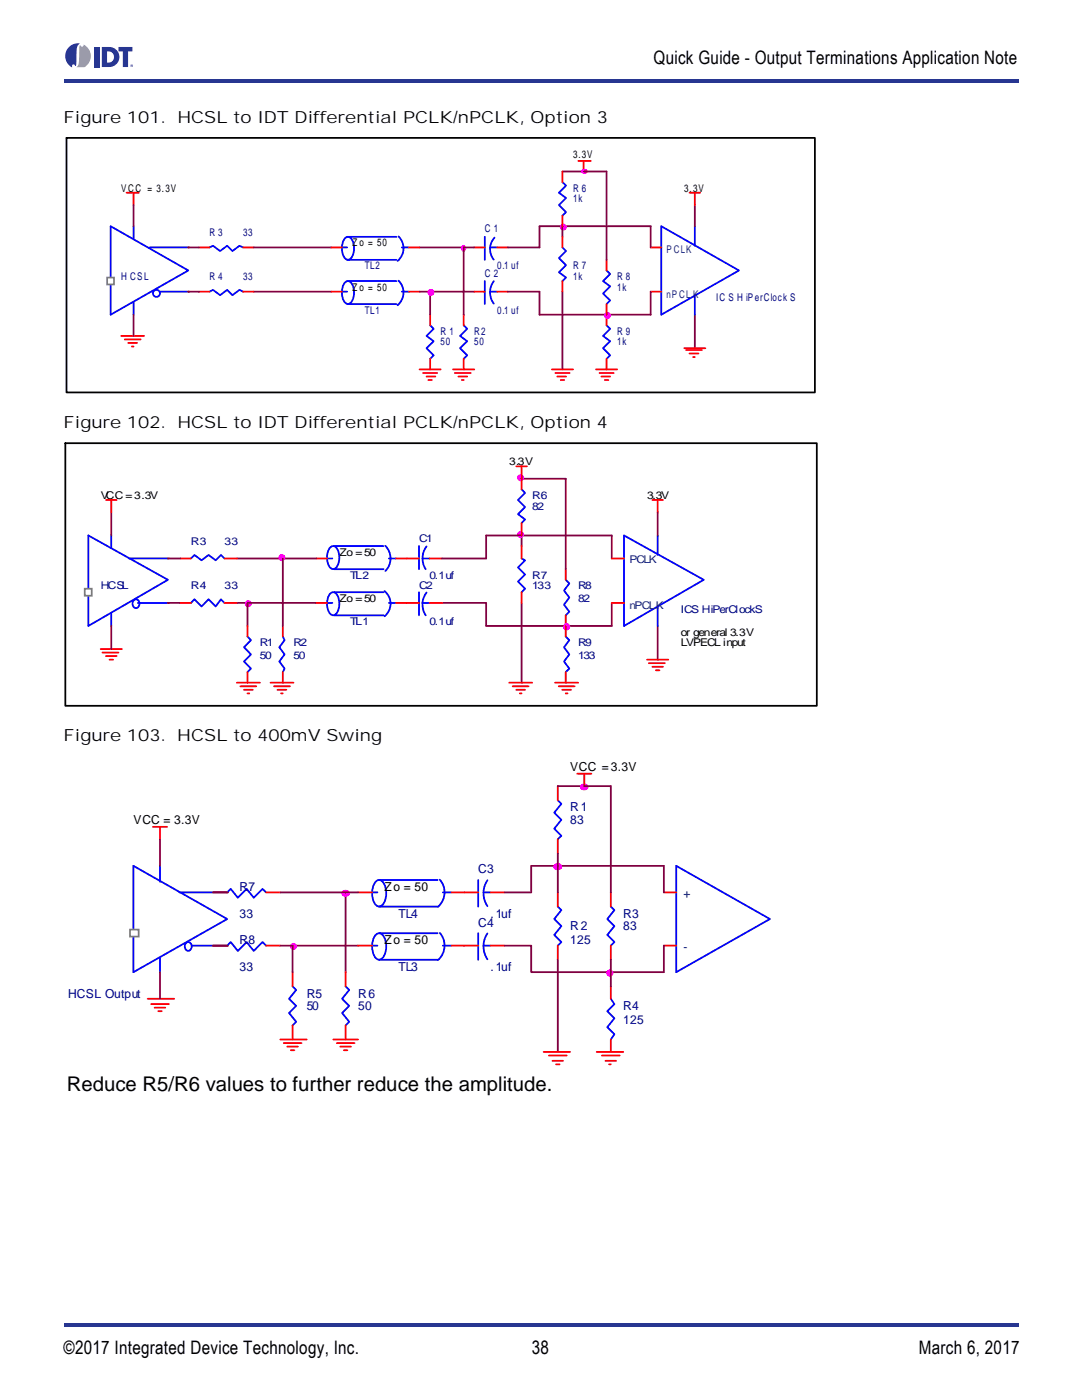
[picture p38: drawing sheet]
<svg xmlns="http://www.w3.org/2000/svg" width="216mm" height="279mm" viewBox="0 0 216 279" stroke-linecap="round" stroke-linejoin="round" font-family="sans-serif">
<defs><g id="words">
<text font-size="4" x="13.4" y="217.7">Reduce R5/R6 values to further reduce the amplitude.</text>
<g font-size="3.7">
<text x="130.4" y="12.9">Quick Guide - Output Terminations Application Note</text>
<text x="12.7" y="270.3">©2017 Integrated Device Technology, Inc.</text>
<text x="106.1" y="270.3">38</text>
<text x="183.4" y="270.3">March 6, 2017</text>
</g>
<g font-size="3.3">
<text x="12.7" y="24.6">Figure 101. HCSL to IDT Differential PCLK/nPCLK, Option 3</text>
<text x="12.7" y="85.4">Figure 102. HCSL to IDT Differential PCLK/nPCLK, Option 4</text>
<text x="12.7" y="147.8">Figure 103. HCSL to 400mV Swing</text>
</g>
<g font-size="2.5">
<text x="113.8" y="153.8">VCC = 3.3V</text>
<text x="26.6" y="164.4">VCC = 3.3V</text>
<text x="76.7" y="177.8">Zo = 50</text>
<text x="76.7" y="188.5">Zo = 50</text>
</g>
<g font-size="2.5" fill="#000080">
<text x="113.8" y="161.9">R1</text>
<text x="113.8" y="164.4">83</text>
<text x="47.8" y="177.8">R7</text>
<text x="95.4" y="174.3">C3</text>
<text x="47.8" y="183.2">33</text>
<text x="79.5" y="183.2">TL4</text>
<text x="95.4" y="184.9">C4</text>
<text x="97.9" y="183.2">.1uf</text>
<text x="113.8" y="185.6">R2</text>
<text x="124.4" y="183.2">R3</text>
<text x="124.4" y="185.6">83</text>
<text x="47.8" y="188.5">R8</text>
<text x="113.8" y="188.5">125</text>
<text x="47.8" y="193.8">33</text>
<text x="79.5" y="193.8">TL3</text>
<text x="97.9" y="193.8">.1uf</text>
<text x="13.6" y="199.1">HCSL Output</text>
<text x="61.2" y="199.1">R5</text>
<text x="61.2" y="201.5">50</text>
<text x="71.4" y="199.1">R6</text>
<text x="71.4" y="201.5">50</text>
<text x="124.4" y="201.5">R4</text>
<text x="124.4" y="204.4">125</text>
</g>
<g font-size="2.5" fill="#004080">
<text x="136.4" y="179.3">+</text>
<text x="136.4" y="189.9">-</text>
</g>
<g font-size="2.1">
<text x="114.3" y="31.5">3.3V</text>
<text x="24.2" y="38.2">VCC = 3.3V</text>
<text x="136.5" y="38.2">3.3V</text>
<text x="70.3" y="49.2">Z o = 50</text>
<text x="70.3" y="58">Z o = 50</text>
<text x="101.6" y="92.8">3.3V</text>
<text x="20.1" y="99.6">VCC = 3.3V</text>
<text x="129.1" y="99.6">3.3V</text>
<text x="67.7" y="110.9">Zo = 50</text>
<text x="67.7" y="120.1">Zo = 50</text>
<text x="135.8" y="126.8">or general 3.3V</text>
<text x="135.8" y="128.9">LVPECL input</text>
</g>
<g font-size="2.1" fill="#000080">
<text x="114.3" y="38.2">R 6</text>
<text x="114.3" y="40.4">1k</text>
<text x="41.8" y="47.1">R 3</text>
<text x="48.5" y="47.1">33</text>
<text x="96.7" y="46.4">C 1</text>
<text x="72.8" y="53.8">TL2</text>
<text x="99.2" y="53.8">0.1 uf</text>
<text x="114.3" y="53.8">R 7</text>
<text x="24.2" y="55.9">H CSL</text>
<text x="41.8" y="55.9">R 4</text>
<text x="48.5" y="55.9">33</text>
<text x="96.7" y="55.2">C 2</text>
<text x="114.3" y="55.9">1k</text>
<text x="123.1" y="55.9">R 8</text>
<text x="123.1" y="58">1k</text>
<text x="72.8" y="62.6">TL1</text>
<text x="99.2" y="62.6">0.1 uf</text>
<text x="142.9" y="60.1">IC S H iPerClock S</text>
<text x="87.9" y="66.8">R 1</text>
<text x="87.9" y="68.9">50</text>
<text x="94.6" y="66.8">R2</text>
<text x="94.6" y="68.9">50</text>
<text x="123.1" y="66.8">R 9</text>
<text x="123.1" y="68.9">1k</text>
<text x="106.2" y="99.6">R6</text>
<text x="106.2" y="101.7">82</text>
<text x="38.1" y="108.8">R3</text>
<text x="44.8" y="108.8">33</text>
<text x="83.6" y="108.1">C1</text>
<text x="20.1" y="117.6">HCSL</text>
<text x="38.1" y="117.6">R4</text>
<text x="44.8" y="117.6">33</text>
<text x="69.8" y="115.5">TL2</text>
<text x="83.6" y="117.6">C2</text>
<text x="85.7" y="115.5">0.1uf</text>
<text x="106.2" y="115.5">R7</text>
<text x="106.2" y="117.6">133</text>
<text x="115.4" y="117.6">R8</text>
<text x="69.8" y="124.7">TL1</text>
<text x="85.7" y="124.7">0.1uf</text>
<text x="115.4" y="120.1">82</text>
<text x="135.8" y="122.2">ICS HiPerClockS</text>
<text x="51.9" y="128.9">R1</text>
<text x="51.9" y="131.4">50</text>
<text x="58.5" y="128.9">R2</text>
<text x="58.5" y="131.4">50</text>
<text x="115.4" y="128.9">R9</text>
<text x="115.4" y="131.4">133</text>
</g>
<g font-size="2.1" fill="#004080">
<text x="133" y="50.6">PCLK</text>
<text x="133" y="59.4">nPCL K</text>
<text x="125.6" y="112.3">PCLK</text>
<text x="125.6" y="121.5">nPCLK</text>
</g>
</g></defs>
<g fill="#273691">
<path d="M12.7 264h190.5v.7h-190.5z"/>
<path d="M12.7 15.9h190.5v.7h-190.5z"/>
</g>
<path d="M12.9 8.5h13.7v4.9h-13.7z" fill="#fff"/>
<g fill="#223392">
<path d="M18.8 9.4h1v4h-1z"/>
<path d="M23.7 9.4h2.7v.9h-.8v3.1h-1.1v-3.1h-.8z"/>
<path d="M14 9.2a2.54 2.54 0 0 1 2-.5 2.1 2.1 0 0 0-.7 2.2v.4a2.66 2.66 0 0 1-.3 1.9 .33 .33 0 0 0-.4-.3 .33 .33 0 0 0-.2 .5 2.47 2.47 0 0 1-.4-4.2z"/>
<path d="M21.4 10.3a1.15 1.15 0 0 1 1.3 1.1 1.15 1.15 0 0 1-1.3 1.1zM20.3 9.4v4a2.95 2.95 0 0 0 3.2-1 2 2 0 0 0-1.7-3z"/>
</g>
<path d="M15.9 9h.1a.33 .33 0 0 0 .4 .3 .33 .33 0 0 0 .3-.4 2.56 2.56 0 0 1 .1 4.5h-1.6l.3-.3 .2-.5z" fill="#949ca2"/>
<path d="M26 13.1a.27 .27 0 0 1 .5 0 .27 .27 0 0 1-.5 0zM26.1 13.1a.21 .21 0 0 0 .4 0 .21 .21 0 0 0-.4 0zM26.2 13h.2v.2l-.2-.1v.1z" fill="#223392"/>
<path d="M12.7 26.5h151.7v52.9h-151.7z" fill="#fff"/>
<g fill="none" stroke="#00f" stroke-width=".35">
<path d="M22.1 45.2l15.5 8.8-15.5 8.8zM26.6 45.2v2.4M29.8 49.4h7.8M31.9 58.2h5.7M41.8 49.4l.7-.4 1.4 1.1 1.4-1.1 1.1 1.1 1.4-1.1 .7 .4M41.8 58.2l.7-.3 1.4 1 1.4-1 1.1 1 1.4-1 .7 .3M96.7 47.3v4.6M97.8 49.4h1.4M98.7 47.4a3.4 3.4 0 0 0-.2 4.4M132 45.2l15.4 8.8-15.4 8.8zM138.6 45.2v3.8M138.6 58.9v3.9"/>
<path d="M26.6 60.3v2.5M85.8 64.9l.7 .7-1.4 1.4 1.4 1.1-1.4 1.4 1.4 1.4-.7 .7M92.5 64.9l.7 .7-1.4 1.4 1.4 1.1-1.4 1.4 1.4 1.4-.7 .7M121 64.9l.8 .7-1.5 1.4 1.5 1.1-1.5 1.4 1.5 1.4-.8 .7"/>
<circle cx="31.2" cy="58.5" r=".7"/>
</g>
<g fill="none" stroke="#f00" stroke-width=".35">
<path d="M25.3 38.5h2.4M26.6 38.5v2.4M39.7 49.4h2.1M39.7 58.2h2.1M48.5 49.4h2.1M48.5 58.2h2.1M94.6 49.4h2.1M99.2 49.4h2.1M129.8 49.4h2.2M129.8 58.2h2.2M83.7 73.7h4.2M84.4 74.4h2.8"/>
<path d="M85.1 75.1h1.8M85.5 75.8h.7M85.8 62.8v2.1M85.8 71.6v2.1M92.5 62.8v2.1M92.5 71.6v2.1M121 62.8v2.1M121 71.6v2.1"/>
</g>
<path d="M50.6 49.4h15.5M50.6 58.2h15.5M83.7 49.4h8.8M94.6 58.2h-8.8v4.6M107.7 45.2h22.1M107.7 62.8h22.1M138.6 62.8v6.7" fill="none" stroke="#800040" stroke-width=".35"/>
<g fill="#f0f" stroke="#f0f" stroke-width=".35">
<path d="M92.3 49.1a.45 .45 0 0 1 .5 .5 .45 .45 0 0 1-.5 .4 .69 .69 0 0 1 0-.9z" fill-rule="evenodd"/>
<circle cx="112.4" cy="45.3" r=".52"/>
<circle cx="121.2" cy="63" r=".52"/>
</g>
<path d="M13.3 27.5h149.3v50.8h-149.3z" fill="none" stroke="#000" stroke-width=".35"/>
<g fill="#f00">
<circle cx="37.6" cy="49.4" r=".18"/>
<circle cx="37.6" cy="58.2" r=".18"/>
<circle cx="22.1" cy="56.1" r=".18"/>
</g>
<path d="M21.4 55.4h1.4v1.4h-1.4z" fill-rule="evenodd" fill="#fff" stroke="#808080" stroke-width=".35"/>
<g fill="none" stroke="#f00" stroke-width=".35">
<path d="M112.2 34.2v2.1M115.4 32.1h2.5M116.5 32.1v2.1M137.6 38.5h2.1M138.6 38.5v2.4M66.1 58.2h2.1M66.1 49.4h2.1M81.6 58.2h2.1M81.6 49.4h2.1M94.6 58.2h2.1M99.2 58.2h2.1M112.2 43v2.2"/>
<path d="M112.2 47.3v2.1M112.2 56.1v2.1M121 51.9v2.1M24.2 67h4.6M24.9 67.7h3.2M25.6 68.4h1.8M26.3 69.2h.3M90.4 73.7h4.2M90.8 74.4h3.1M91.5 75.1h1.7M92.2 75.8h.3M110.1 73.7h4.2"/>
<path d="M110.8 74.4h2.8M111.2 75.1h1.7M111.9 75.8h.7M118.9 73.7h4.2M119.6 74.4h2.8M120 75.1h1.8M120.7 75.8h.7M121 60.7v2.1M136.5 69.5h4.3M136.9 69.9h3.2M137.6 70.6h1.8M138.3 71.3h.3"/>
</g>
<g fill="none" stroke="#800040" stroke-width=".35">
<path d="M112.2 34.2h8.8v17.7M26.6 40.9v4.3M37.6 58.2h2.1M37.6 49.4h2.1M83.7 58.2h2.1M94.6 49.4h-2.1v13.4M101.3 58.2h6.4v4.6M107.7 45.2v4.2h-6.4M112.2 45.2v2.1M112.2 58.2v15.5M129.8 58.2v4.6M129.8 45.2v4.2"/>
<path d="M138.6 40.9v4.3M26.6 62.8v4.2"/>
</g>
<g fill="none" stroke="#00f" stroke-width=".35">
<path d="M112.2 36.3l.7 .7-1.4 1.5 1.4 1-1.4 1.4 1.4 1.4-.7 .7M68.2 58.2h1.1M68.2 49.4h1.1M68.8 56.4a.85 .85 0 0 1 .9-.3 .85 .85 0 0 1 .6 .7 3.3 3.3 0 0 1-.5 3.8 1.05 1.05 0 0 1-1.4-1.1 3.6 3.6 0 0 1 .4-3.1zM68.8 47.6a.85 .85 0 0 1 .9-.3 .85 .85 0 0 1 .6 .6 3.3 3.3 0 0 1-.5 3.9 1.05 1.05 0 0 1-1.4-1.1 3.6 3.6 0 0 1 .4-3.1zM69.3 51.9h9.8M69.3 56.1h9.8M69.3 47.3h9.8M79.5 56a3.3 3.3 0 0 1-.2 4.9M79.5 47.2a3.3 3.3 0 0 1-.2 4.9M80.2 58.2h1.4M80.2 49.4h1.4"/>
<path d="M96.7 56.1v4.6M97.8 58.2h1.4M98.5 56.1a3.8 3.8 0 0 0 0 4.5M112.2 49.4l.7 .7-1.4 1.4 1.4 1.4-1.4 1.4 1.4 1.1-.7 .7M121 54l.8 .7-1.5 1.4 1.5 1.1-1.5 1.4 1.5 1.4-.8 .7M69.3 60.7h9.8"/>
</g>
<g fill="#f0f" stroke="#f0f" stroke-width=".35">
<path d="M116.2 34a.59 .59 0 0 1 .9 .2 .49 .49 0 0 1-.5 .3 .49 .49 0 0 1-.4-.5z" fill-rule="evenodd"/>
<circle cx="86" cy="58.4" r=".52"/>
</g>
<path d="M12.7 87.4h151.7v54.5h-151.7z" fill="#fff"/>
<path d="M17.6 106.9l15.9 8.8-15.9 9.2zM22.2 106.9v2.4M25.7 111.5h7.8M26.6 119.9a.8 .8 0 0 1 1.2 .1 .8 .8 0 0 1-.2 1.1 .69 .69 0 0 1-.8 .2 .69 .69 0 0 1-.4-.8zM22.2 122.4v2.5M27.5 120.3h6" fill="none" stroke="#00f" stroke-width=".35"/>
<g fill="#f00">
<circle cx="33.5" cy="111.5" r=".18"/>
<circle cx="33.5" cy="120.3" r=".18"/>
<circle cx="17.6" cy="118.2" r=".18"/>
</g>
<path d="M16.9 117.5h1.4v1.4h-1.4z" fill-rule="evenodd" fill="#fff" stroke="#808080" stroke-width=".35"/>
<g fill="none" stroke="#800040" stroke-width=".35">
<path d="M104.1 95.5h8.8v18.1M22.2 102.3v4.6M33.5 111.5h2.5M47.3 111.5h15.8M56.4 111.5v13.4M88.2 111.5h8.8v-4.6h25.1v4.6M104.1 106.9v2.1M131.2 102.3v4.6M22.2 124.9v4.6M33.5 120.3h2.5M47.3 120.3h15.8M49.4 120.3v4.6"/>
<path d="M104.1 120.3v15.9M122.1 120.3v4.6h-25.1v-4.6h-8.8M131.2 124.9v6.8"/>
</g>
<g fill="#f0f" stroke="#f0f" stroke-width=".35">
<circle cx="49.5" cy="120.5" r=".52"/>
<circle cx="103.9" cy="95.3" r=".52"/>
<circle cx="113.1" cy="125.1" r=".53"/>
<circle cx="56.2" cy="111.3" r=".52"/>
<circle cx="103.9" cy="106.7" r=".52"/>
</g>
<g fill="none" stroke="#00f" stroke-width=".35">
<path d="M104.1 97.7l.7 .7-1.4 1.4 1.4 1.4-1.4 1.4 1.4 1.1-.7 .7M38.1 111.5l.7-.7 1.4 1 1.4-1 1.4 1 1.1-1 .7 .7M65.3 111.5h1M65.9 109.3a.86 .86 0 0 1 .8-.3 .86 .86 0 0 1 .7 .6 3.3 3.3 0 0 1-.6 3.9 1.06 1.06 0 0 1-1.4-1.1 3.6 3.6 0 0 1 .5-3.1zM65.9 118.5a.86 .86 0 0 1 .8-.3 .86 .86 0 0 1 .7 .7 3.3 3.3 0 0 1-.6 3.8 1.06 1.06 0 0 1-1.4-1.1 3.6 3.6 0 0 1 .5-3.1zM66.7 109h9.8M66.7 113.6h9.8M66.7 118.2h9.8M76.7 118a3.2 3.2 0 0 1 0 5M76.9 108.9a3.6 3.6 0 0 1 0 5.1M77.6 111.5h1.4M83.6 109v4.6"/>
<path d="M83.6 118.2v4.6M84.3 111.5h1.4M85.1 109a4 4 0 0 0-.2 4.6M85.1 118.3a4 4 0 0 0-.2 4.5M104.1 111.5l.7 .3-1.4 1.4 1.4 1.5-1.4 1.4 1.4 1.4-.7 .7M112.9 115.7l.7 .7-1.1 1.5 1.1 1.3-1.1 1.5 1.1 1.4-.7 .7M124.5 106.9l15.9 8.8-15.9 9.2zM131.2 106.9v3.9M38.1 120.3l.7-.7 1.4 1.4 1.4-1.4 1.4 1.4 1.1-1.4 .7 .7M49.4 127l.7 .8-1.4 1.4 1.4 1.4-1.4 1.4 1.4 1.4-.7 .7M56.4 127l.4 .8-1.1 1.4 1.1 1.4-1.1 1.4 1.1 1.4-.4 .7M65.3 120.3h1"/>
<path d="M66.7 122.8h9.8M77.6 120.3h1.4M84.3 120.3h1.4M112.9 127l.7 .8-1.1 1.4 1.1 1.4-1.1 1.4 1.1 1.4-.7 .7M131.2 121v3.9"/>
</g>
<g fill="none" stroke="#f00" stroke-width=".35">
<path d="M21.1 99.8h2.2M22.2 99.8v2.5M103 93.1h2.1M104.1 93.1v4.6M130.2 99.8h2.1M131.2 99.8v2.5M36 111.5h2.1M44.8 111.5h2.5M63.1 111.5h2.2M79 111.5h4.6M85.7 111.5h2.5M104.1 104.4v2.5"/>
<path d="M104.1 109v2.5M104.1 118.2v2.1M112.9 113.6v2.1M122.1 111.5h2.4M20.1 129.5h4.2M20.4 130.2h3.2M21.1 130.9h2.2M21.9 131.7h.7M36 120.3h2.1M44.8 120.3h2.5M47.3 136.2h4.6M48 137h3.1"/>
<path d="M48.7 137.7h1.7M49.4 138.4h.3M49.4 124.9v2.1M49.4 134.1v2.1M54 136.2h4.5M54.7 137h3.1M55.4 137.7h1.7M56.1 138.4h.3M56.4 124.9v2.1M56.4 134.1v2.1M63.1 120.3h2.2M79 120.3h4.6"/>
<path d="M85.7 120.3h2.5M101.6 136.2h4.6M102.3 137h3.2M103 137.7h1.8M103.7 138.4h.4M110.8 136.2h4.6M111.5 137h3.2M112.2 137.7h1.7M112.9 122.8v4.2M112.9 134.1v2.1M112.9 138.4h.3M122.1 120.3h2.4"/>
<path d="M129.1 131.7h4.2M129.5 132.4h3.2M130.2 133.1h2.1M130.9 133.8h.7"/>
</g>
<path d="M13 88.4h150v52.5h-150z" fill="none" stroke="#000" stroke-width=".35"/>
<path d="M13.2 150.2h140.8v64h-140.8z" fill="#fff"/>
<path d="M26.6 172.8l18.7 10.6-18.7 10.6zM31.9 172.8v3.2M35.8 178.1h9.5M134.9 172.8l18.7 10.6-18.7 10.6zM31.9 191.2v2.8M37.1 188.3a.79 .79 0 0 1 1.1 .1 .79 .79 0 0 1-.2 1.1 .68 .68 0 0 1-.8 .2 .68 .68 0 0 1-.3-.8zM38.3 188.7h7" fill="none" stroke="#00f" stroke-width=".35"/>
<path d="M132.5 178.1h2.4M29.5 199.3h5.3M132.5 188.7h2.4M30.2 200.4h3.5M30.9 201.1h2.1M31.6 201.8h.7" fill="none" stroke="#f00" stroke-width=".35"/>
<g fill="#f00">
<circle cx="45.3" cy="178.1" r=".18"/>
<circle cx="45.3" cy="188.7" r=".18"/>
<circle cx="26.6" cy="186.2" r=".18"/>
</g>
<path d="M25.9 185.5h1.8v1.4h-1.8z" fill-rule="evenodd" fill="#fff" stroke="#808080" stroke-width=".35"/>
<g fill="none" stroke="#f00" stroke-width=".35">
<path d="M111.3 156.9v2.8M115.2 154.4h2.8M116.6 154.4v2.5M30.5 165h2.8M31.9 165v2.5M42.5 178.1h2.8M53.1 178.1h2.8M71.4 178.1h2.9M90.1 178.1h5.3M97.9 178.1h2.8M111.3 167.5v2.8M111.3 178.1v2.8"/>
<path d="M121.9 178.1v2.8M42.5 188.7h2.8M53.1 188.7h2.8M58.4 194v2.9M69 194v2.9M71.4 188.7h2.9M90.1 188.7h5.3M97.9 188.7h2.8M111.3 188.7v2.8M121.9 188.7v2.8M121.9 196.9v2.4M55.9 207.5h5.3"/>
<path d="M56.6 208.2h3.6M57.3 208.9h2.1M58 209.6h.7M58.4 204.6v2.9M66.5 207.5h4.9M67.2 208.2h3.5M67.9 208.9h2.1M68.6 209.6h.7M69 204.6v2.9M108.5 209.9h5.3M109.5 210.7h3.6M110.2 211.7h2.2"/>
<path d="M111 212.4h.7M119.1 209.9h5.3M120.1 210.7h3.6M120.8 211.7h2.1M121.5 212.4h.4M121.9 207.5v2.4"/>
</g>
<g fill="none" stroke="#800040" stroke-width=".35">
<path d="M111.3 156.9h10.6v21.2M31.9 167.5v5.3M42.5 178.1h2.8M55.9 178.1h13.1M69 178.1h2.4M69 178.1v15.9M111.3 172.8h-5.3v5.3h-5.3M111.3 172.8h21.2v5.3M111.3 170.3v2.5M111.3 172.8v5.3M31.9 194v5.3M42.5 188.7h2.8"/>
<path d="M55.9 188.7h2.5M58.4 188.7v5.3M58.4 188.7h13M100.7 188.7h5.3v5.3h15.9M111.3 191.5v18.4M121.9 194v2.9M121.9 191.5v2.5M132.5 188.7v5.3h-10.6"/>
</g>
<g fill="#f0f" stroke="#f0f" stroke-width=".35">
<path d="M68.5 177.9a.62 .62 0 0 1 .8-.1 .62 .62 0 0 1 .2 .8 .62 .62 0 0 1-.9 .2 .62 .62 0 0 1-.1-.9z" fill-rule="evenodd"/>
<path d="M110.8 172.6a.62 .62 0 0 1 .9-.1 .62 .62 0 0 1 .1 .8 .62 .62 0 0 1-.9 .2 .62 .62 0 0 1-.1-.9z" fill-rule="evenodd"/>
<path d="M110.8 172.6a.62 .62 0 0 1 .9-.1 .62 .62 0 0 1 .1 .8 .62 .62 0 0 1-.9 .2 .62 .62 0 0 1-.1-.9z" fill-rule="evenodd"/>
<path d="M116.1 156.7a.62 .62 0 0 1 .8-.2 .62 .62 0 0 1 .2 .9 .62 .62 0 0 1-.9 .1 .62 .62 0 0 1-.1-.8z" fill-rule="evenodd"/>
<circle cx="58.6" cy="188.9" r=".52"/>
<circle cx="121.7" cy="194.2" r=".52"/>
</g>
<g fill="none" stroke="#00f" stroke-width=".35">
<path d="M111.3 159.7l.7 .7-1.4 1.8 1.4 1.4-1.4 1.8 1.4 1.4-.7 .7M45.3 178.1l.7-.7 1.5 1.8 1.7-1.8 1.4 1.8 1.8-1.8 .7 .7M74.3 178.1h1M74.9 176a.97 .97 0 0 1 1-.4 .97 .97 0 0 1 .8 .8 3.8 3.8 0 0 1-.7 4.4 1.03 1.03 0 0 1-1.3-.7 4.3 4.3 0 0 1 .2-4.1zM75.7 175.6h11.6M87.8 175.6a3.8 3.8 0 0 1-.4 5.4M88.4 178.1h1.7M95.4 175.6v5.3M96.5 178.1h1.4M97.3 175.7a4.6 4.6 0 0 0 0 5.1M45.3 188.7l.7-.7 1.5 1.8 1.7-1.8 1.4 1.8 1.8-1.8 .7 .7M58.4 196.9l.7 .7-1.4 1.7 1.4 1.4-1.4 1.5 1.4 1.7-.7 .7"/>
<path d="M69 196.9l.7 .7-1.4 1.7 1.4 1.4-1.4 1.5 1.4 1.7-.7 .7M74.3 188.7h1M74.9 186.6a.98 .98 0 0 1 1-.3 .98 .98 0 0 1 .8 .7 3.8 3.8 0 0 1-.7 4.4 1.03 1.03 0 0 1-1.3-.7 4.3 4.3 0 0 1 .2-4.1zM75.7 186.2h11.6M75.7 191.5h11.6M75.7 180.9h11.6M87.8 186.2a3.8 3.8 0 0 1-.4 5.4M88.4 188.7h1.7M95.4 186.2v5.3M96.5 188.7h1.4M97.3 186.3a4.6 4.6 0 0 0 0 5.2M111.3 180.9l.7 .7-1.4 1.8 1.4 1.4-1.4 1.8 1.4 1.4-.7 .7"/>
<path d="M121.9 180.9l.7 .7-1.4 1.8 1.4 1.4-1.4 1.8 1.4 1.4-.7 .7M121.9 199.3l.7 1.1-1.4 1.4 1.4 1.4-1.4 1.8 1.4 1.4-.7 1.1"/>
</g>
<use href="#words"/>
</svg>
